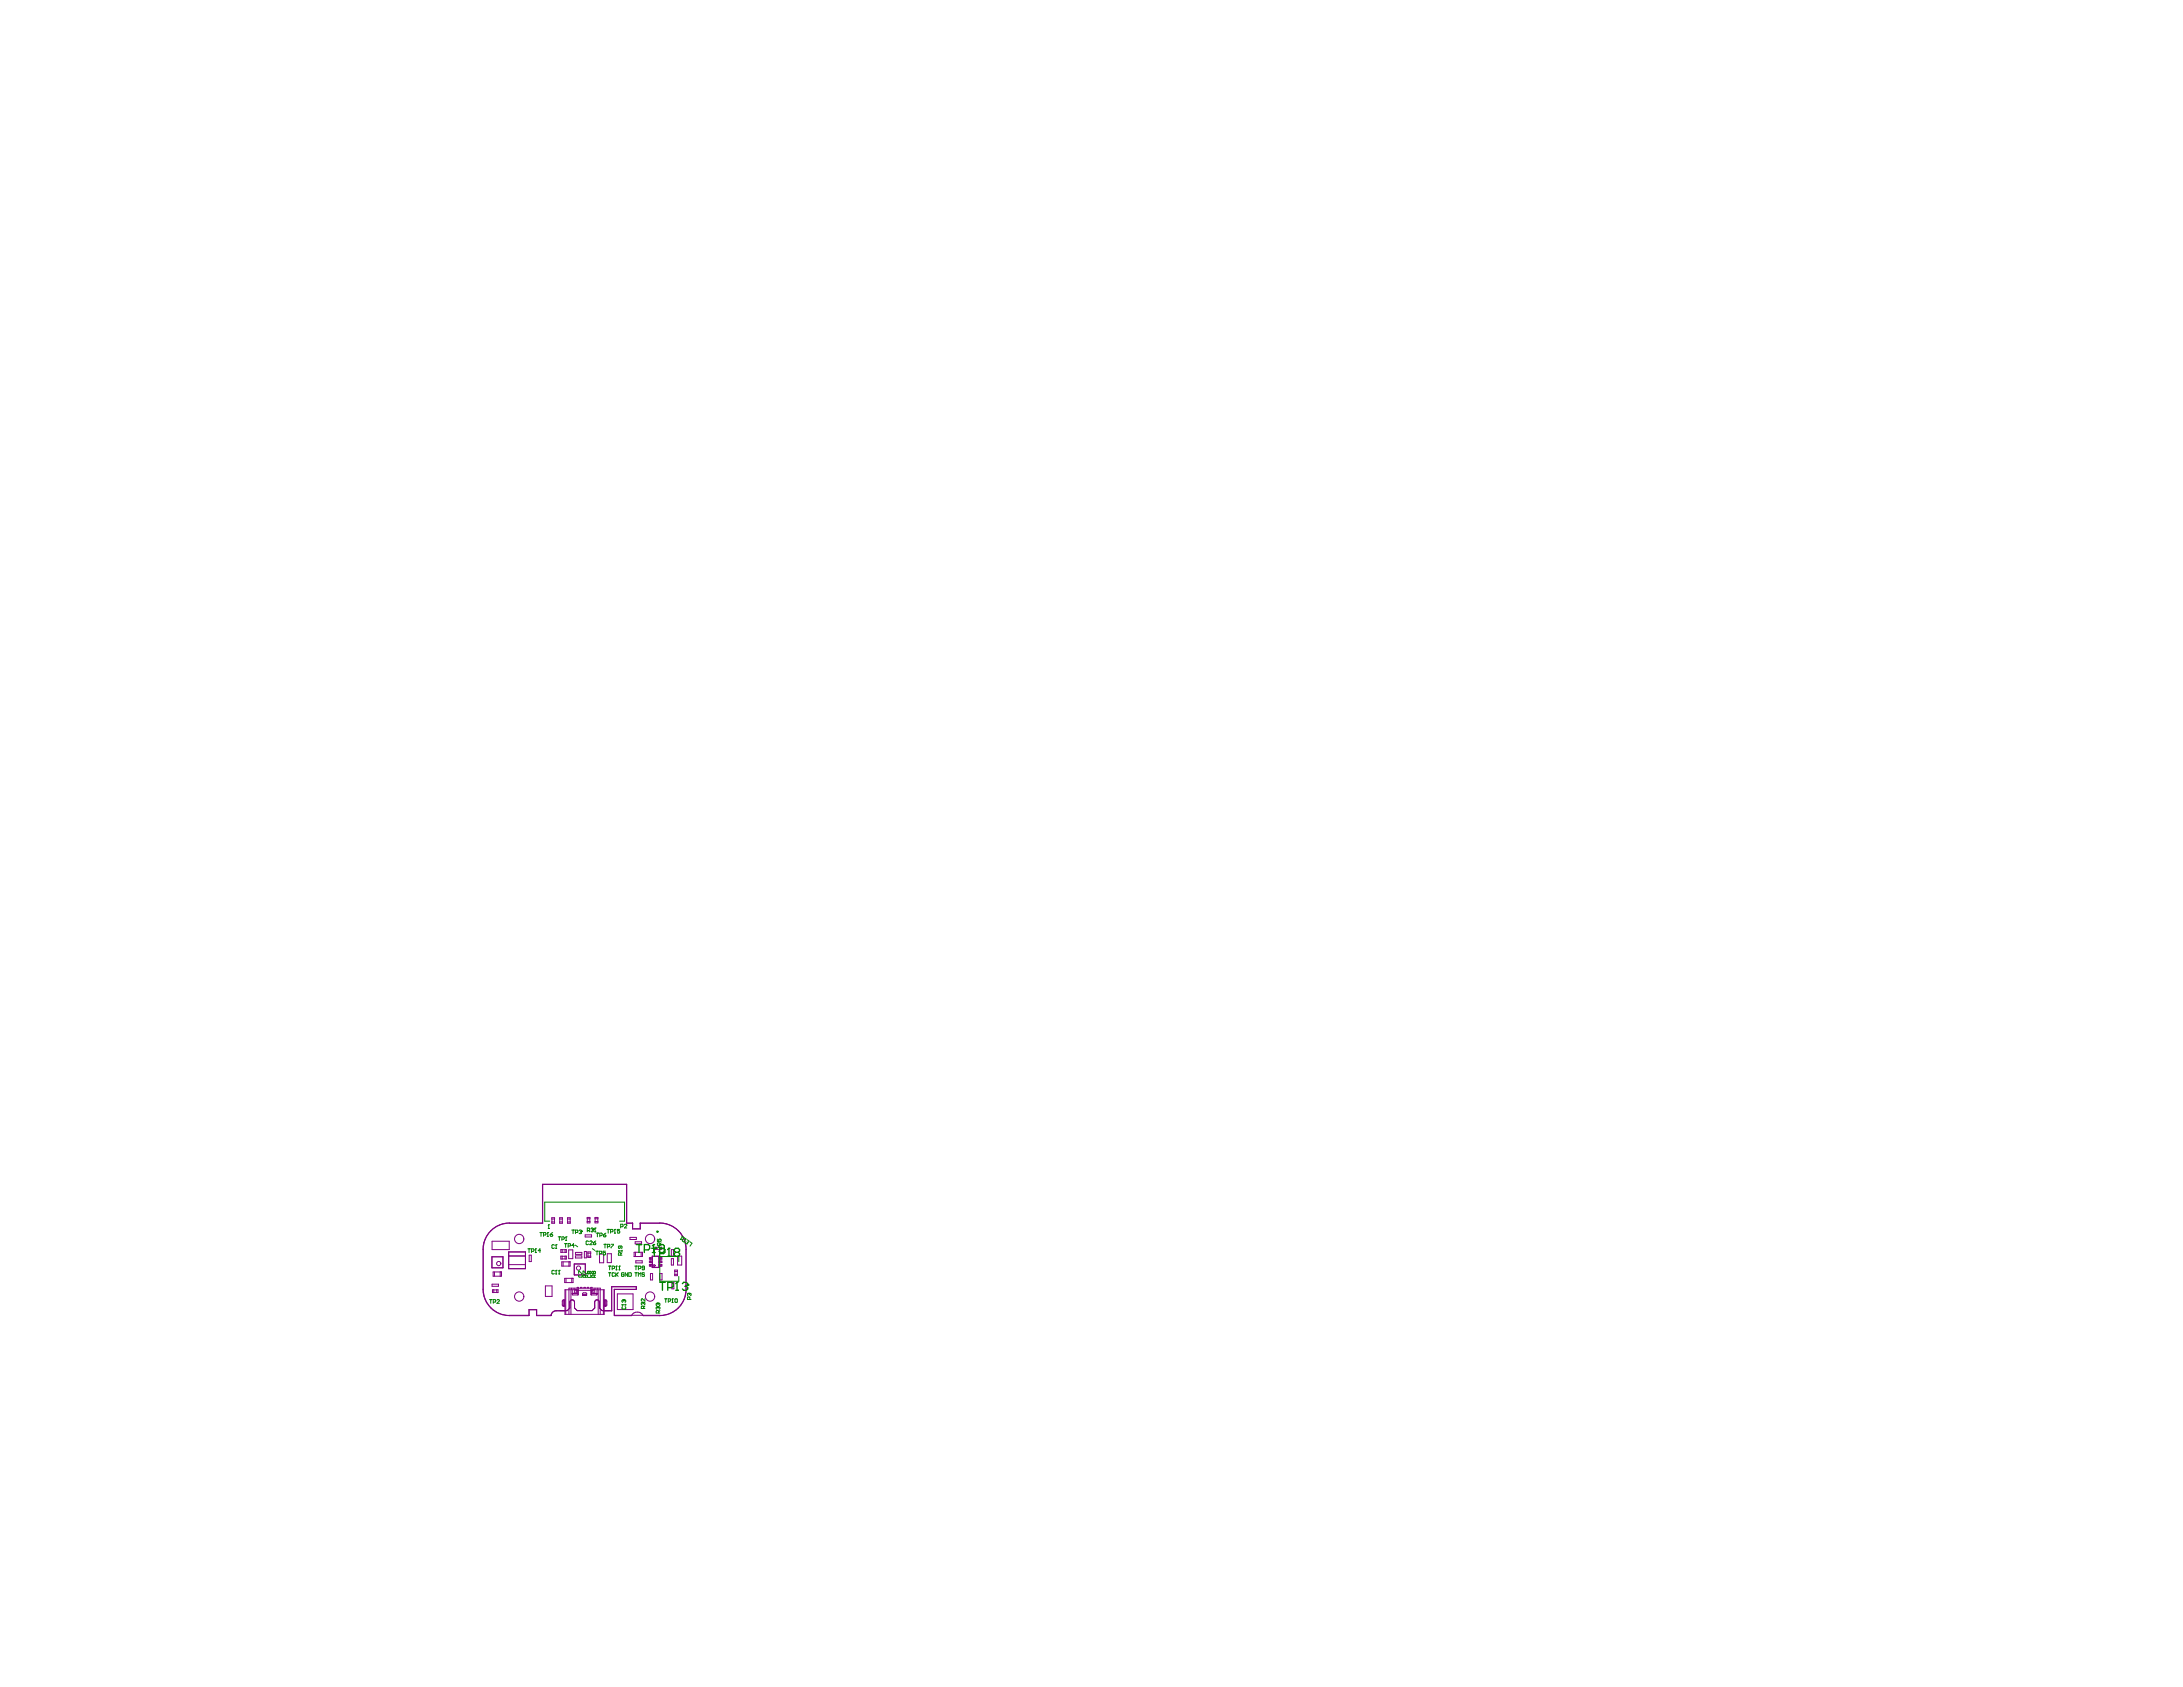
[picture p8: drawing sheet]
<svg xmlns="http://www.w3.org/2000/svg" width="279mm" height="216mm" viewBox="0 0 279 216" stroke-linecap="round" stroke-linejoin="round" font-family="sans-serif">
<g fill="none" stroke="#800080" stroke-width=".13">
<path d="M63 158.9h2.2v1h-2.2zM65.2 156.5a3.4 3.4 0 0 0-3.4 3.4v5.1a3.4 3.4 0 0 0 3.4 3.4h2.5v-.8h1v.8h1.8l.2-.4 .3-.2h1.3M65.2 156.6h4.3v-5h10.7v5h.8v.7h1v-.7h2.4M70.6 156v.4M71 156h-.4v-.2h.4v.8h-.4v-.2h.4M71.6 156h.4v-.2h-.4v.8h.4v-.2h-.4M71.9 159.9h.4M72 156v.4M72.6 155.8h.4v.8h-.4zM72.6 156.4h.4M72.6 156h.4M72.8 160h.5v1.1h-.5z"/>
<path d="M74.9 158h.8v.3h-.8zM75.1 156h.4v-.2h-.4v.7h.4v-.2h-.4M75.5 156v.3M76.2 155.8h.3v.2h-.3zM76.2 156.3h.3v.2h-.3zM76.2 156v.3M76.5 156v.3M80.6 158.4h.8v.2h-.8zM81.3 158.9h.8v.3h-.8zM83.9 159.6h.8v.3h-.8zM84.4 156.5a3.4 3.4 0 0 1 3.4 3.4M85.9 159.9h.3v.8h-.3z"/>
<path d="M63 160.8h1.4v1.5h-1.4zM63 164.3h.8v.3h-.8zM63.1 162.8h1.1v.5h-1.1zM63.2 165.1v.3h-.2v-.3h.7v.3h-.1v-.3M63.2 165.4h.4M63.3 162.8v.5M64 162.8v.5M65.1 160.2h2.2v2.2h-2.2zM65.1 160.7h2.2M65.1 161.8h2.2M65.1 162.4h2.2M65.1 160.2h2.2"/>
<path d="M67.7 160.6h.3v.9h-.3zM69.8 164.6h.9v1.3h-.9zM71.8 160.8h.1v.3h-.1zM71.9 161.5h1.1v.5h-1.1zM71.9 160.3v-.4h-.1v.4h.7v-.4h-.2v.4M71.9 160.8h.4M71.9 161.1h.4M72.1 161.5v.5M72.2 166.5v.6M72.3 166.5v.6M72.3 163.6h1v.5h-1zM72.3 166.4h-.3v.1v.6l.2 .1h.1"/>
<path d="M72.3 166.5h-.2v.6h.2M72.3 160.8h.2v.3h-.2zM72.4 165.1v3.1M72.4 163.6v.5M72.8 161.5v.5M72.8 168.2v-3.3h4v3.3M72.9 166.7v.7l-.3 .3h-1.4a.66 .66 0 0 0-.7 .6h-1.8v-.7h-1v.7h-2.5a3.3 3.3 0 0 1-3.3-3.3v-5.1a3.4 3.4 0 0 1 3.3-3.4h4.2l.1-4.9h10.7v4.9h.8v.8h.9v-.8h2.5a3.4 3.4 0 0 1 3.4 3.4v5.1a3.4 3.4 0 0 1-3.4 3.3h-5.8v-3.3h2.9v-.3h-3.2v3h-1.2l-.4-.3v-.7M73.1 165.1v3.1M73.1 164.9v.2M73.2 163.6v.5M73.2 166.4l-.2 .1-.1 .2M73.2 166.4l.3 .1v.2"/>
<path d="M73.2 166.4a.29 .29 0 0 1 .3 .3M73.2 166.4h-.2l-.1 .3M73.2 165.6h.1M73.3 165.5h.1M73.3 165.5v.1M73.3 165.6h.7M73.3 165.5h.4v.1M73.5 164.9v.2M73.5 161.8h1.4v1.4h-1.4zM73.5 163.2h1.4M73.5 165.1v.5M73.5 166.7v.7l.4 .3h1.9l.3-.3"/>
<path d="M73.6 165l.1 .1v.4M73.7 160.3h.8v.2h-.8zM73.7 160.7h.8v.3h-.8zM73.7 165.1h.1M73.7 165.1h.2M73.7 165.1h.3M73.9 164.9v-.1h.1v.1M73.9 165.1h.1M73.9 165.1v.5M74 165.1v.6M74 164.9l-.1 .8h-.6l-.1-.6M74 165.1h-1.7v3.1h5v-3.1h-1.7"/>
<path d="M74.3 164.9v-.1h.2v.1M74.6 165.7h.5M74.6 165.5h.5v.3h-.5zM74.7 164.9v-.1h.2v.1M74.8 160.2h.2v.8h-.2zM75.2 164.9v-.1h.1v.1M75.2 160.8h.4v.1h-.4zM75.2 160.2h.4v.2h-.4zM75.3 160.4v.4M75.6 160.4v.4M75.6 164.9v-.1h.2v.1M75.6 164.9l.1 .8h.7v-.6"/>
<path d="M75.6 165.1h.3M75.7 165.6h.6M75.7 165.6v-.5v.6M75.8 165.1h.1M75.9 165.3v.2M75.9 165.1h-1.9M76 165.1h.1M76 165l-.1 .3M76.1 165.5v.1M76.1 166.7v.7M76.1 165.1v.4M76.2 164.9v.2"/>
<path d="M76.3 165.5h.1M76.3 165.5h-.4v.1M76.3 165.5v.1M76.3 165.5l.1 .1M76.4 165.5h.1M76.4 165.6h.1M76.4 166.4h.2l.1 .3M76.4 166.4h-.1l-.2 .3M76.4 166.4h-.2l-.1 .3M76.4 166.4a.29 .29 0 0 1 .3 .3M76.5 164.9v.2M76.6 165.1v3.1"/>
<path d="M76.7 160.5h.6v1.1h-.6zM77.2 165.1v3.1M77.3 166.4l.2-.1 .2 .2-.1 .6-.3 .1M77.3 166.5h.3v.6h-.3M77.4 166.5v.6M77.5 166.5v.6M77.7 160.5h.5v1.1h-.5zM78.3 164.7h3.1v.3l-2.8 .1v3.2l2.2 .1a.85 .85 0 0 1 1.5 0 7 7 0 0 0 3.4-.3 3.4 3.4 0 0 0 2.1-3.1M78.3 167.7l-1 .1M79 165.6h2v2h-2zM81.2 160.3h1v.5h-1zM81.3 160.3v.5"/>
<path d="M81.4 161.4h.8v.2h-.8zM82.1 160.3v.5M83.2 161v.1M83.2 161.4v.2M83.2 161.8v.2M83.3 163h.2v.8h-.2zM83.3 161v.1M83.3 161.4v.2M83.3 161.8v.2M83.5 160.8h.9M83.5 161h-.4v.1h.4M83.5 161.8h-.4v.2h.4"/>
<path d="M83.5 161.4h-.4v.2h.4M83.5 162.2h.9M83.5 160.8v1.4M83.5 160.8h.1M83.5 162.2h.8M83.5 162.2h.1M83.5 160.8h.8M84.3 162.2h.1M84.3 160.8v1.4M84.4 161h.3v.1h-.3zM84.4 161.8h.3v.2h-.3zM84.4 161.4h.3v.2h-.3z"/>
<path d="M84.4 160.8h-.1M84.4 160.8v1.4M84.5 163h.2v.8h-.2zM84.5 161v.1M84.5 161.4v.2M84.5 161.8v.2M84.6 161v.1M84.6 161.4v.2M84.6 161.8v.2M85.9 161.1h.3v.8h-.3zM86 164.1h.2v.8h-.2zM86.4 162.7h.3v-.2h-.3v.8h.3v-.2h-.3"/>
<path d="M86.7 162.7v.4M86.7 160.8h.6v1.1h-.6z"/>
<circle cx="66.5" cy="158.6" r=".6"/>
<circle cx="83.2" cy="158.6" r=".6"/>
<circle cx="63.8" cy="161.7" r=".27"/>
<circle cx="66.5" cy="165.9" r=".6"/>
<circle cx="74" cy="162.3" r=".27"/>
<circle cx="83.2" cy="165.9" r=".6"/>
<circle cx="83.7" cy="162" r=".12"/>
</g>
<g fill="none" stroke="#008000" stroke-width=".13">
<path d="M67.6 159.8h.3M67.7 159.8v.5M68.6 159.8h.1M68.6 159.8v.5M68.6 159.8l-.1 .1M69.1 157.7h.3M69.2 157.7v.5M69.6 158.1l.3-.1-.1-.3h-.2v.5M70 158.2h.2M70.1 157.7h.1M70.1 157.7l-.1 .1M70.1 157.7v.5"/>
<path d="M70.2 157.2h.1M70.2 156.7h.1M70.2 156.7v.5M70.2 156.7v.1M70.4 156.3h-.7v-2.5h10.2v2.5h-.6M70.4 158h.3v.1l-.2 .1zM70.7 157.7l-.3 .3M70.9 159.4v-.1l-.3 .1 .1 .4 .2-.1M71.1 159.8h.2M71.2 159.3h.1M71.2 159.3v.5M71.2 159.3l-.1 .1"/>
<path d="M71.4 158.3h.3M71.6 158.3v.4M71.9 158.6h.2l.1-.2-.3-.1v.4M72.2 159.2h.4M72.4 158.7h.1M72.4 159.2v.4M72.5 158.3h.1M72.5 158.3v.4M72.5 158.3l-.1 .1M72.7 159.5l.3-.1v-.2h-.3v.4M73.2 157.4h.3M73.3 157.4v.5"/>
<path d="M73.5 159.4h-.3l.2-.2v.4M73.6 159.3l.3 .3M73.7 157.7h.2l.1-.2-.3-.1v.5M74.1 157.5l.2-.1 .1 .2M74.3 157.7h.1M74.3 157.7h.1l-.1 .2-.2-.1M74.4 157.6h.1M74.4 157.6l-.1 .1M75.2 157.5h.2l.1-.2-.3-.1v.4M75.3 158.9l-.1-.1-.2 .1 .1 .4 .2-.1M75.3 157.5l.2 .1M75.5 158.9l.1-.1 .2 .1-.3 .4h.3"/>
<path d="M75.6 157.3l.3-.1v.1M75.8 157.4h.1M75.8 159.8l.3 .2M75.9 157.4v.1v.1h-.3M75.9 157.3h.1M75.9 157.3v.1M75.9 159.1h.3l.1 .1-.3 .1zM76.1 157.6h.2M76.2 157.2h.1M76.2 157.2v.4M76.2 157.2l-.1 .1M76.3 158.8l-.4 .3"/>
<path d="M76.3 157.8h.3M76.5 157.8v.5M76.8 158.1h.3l-.1-.3h-.2v.5M77.2 158.1h.3v.1l-.2 .1zM77.3 159.2h.3M77.4 159.2v.5M77.5 157.8l-.3 .3M77.7 157.3h.3M77.7 159.5h.3v-.3h-.3v.5M77.8 157.3v.5M78.1 157.6h.4l-.1-.3h-.3v.5M78.2 159.2h.3l-.3 .5"/>
<path d="M78.6 157.8h.2M78.7 157.3h.1M78.7 157.3v.5M78.7 157.3l-.1 .1M79.3 157.3h-.3v.3l.2-.1 .1 .1-.1 .2-.2-.1M79.4 159.5v.2l-.1 .1-.2-.1 .1-.2h.3h.1l-.1 .3M79.4 157l.3-.1v-.2h-.3v.5M79.9 156.8l.1-.1 .2 .1-.3 .4h.3M84.1 158.6v.3h.3l-.1-.2 .1-.1 .2 .1-.1 .2M84.5 159.4l-.1-.3h-.3v.3h.5M84.6 159.1l-.1 .1M87.1 158.6h.1"/>
<path d="M87.2 158.6h-.1M87.4 158.3l-.1-.1 .1 .1-.3 .3M87.5 158.4l.3 .2-.3 .4-.2-.2v-.1zM87.9 158.9l.2 .1M87.9 158.6l.3 .2-.3 .4-.2-.2M88.3 158.9l.3 .2-.3 .4M62.7 166.3h.3M62.8 166.3v.5M63.1 166.6h.3v-.3h-.3v.5M63.6 166.4l.1-.1 .2 .1-.3 .4h.3M68 160.1h.3v-.2l-.3-.1v.5M68.5 160.3h.1"/>
<path d="M69.2 160.1h-.3l.2-.3v.5M70.9 162.7v-.1l-.3 .1v.3h.1h.2M71.1 163h.2M71.2 162.6h.1M71.2 162.6v.4M71.2 162.6l-.1 .1M71.5 163h.1M71.6 162.6h.1M71.6 162.6v.4M71.6 162.6l-.1 .1M74.1 163v-.3l.4 .3M74.1 163.1v.1v.2h.4v-.3"/>
<path d="M74.6 163v-.3l.5 .3M74.9 163.5v-.3h-.3v.3h.5M75.1 163.2l-.2 .1M75.3 163.2h-.1l.1 .3h.3v-.1v-.2M75.4 162.8l-.1-.1-.1 .1 .1 .2 .1-.1M75.4 162.8l.1-.1 .1 .1v.2l-.2-.1M75.4 162.8v.1M76 162.8l-.1-.1-.2 .1 .1 .2 .2-.1M76 162.8l.1-.1 .1 .1-.1 .2-.1-.1M76 162.8v.1M76.1 163.5l-.1-.3h-.3v.3h.5M76.2 163.2l-.1 .1"/>
<path d="M76.2 160.1h.4M76.4 160.1v.5M76.7 160.5l.3-.1v-.3h-.3v.5M77.5 160.1h-.3v.3l.1-.1 .2 .1-.1 .2-.2-.1M77.9 162.9h.3M77.9 162h.3M78 162v.5M78 162.9v.4M78.3 162.4l.4-.1-.1-.3h-.3v.5M78.7 163l-.1-.1-.3 .1v.3h.1h.3M78.8 162.9v.4M78.8 162.5h.2"/>
<path d="M78.9 162h.1M78.9 163.1l.2 .2M78.9 162l-.1 .1M78.9 162v.5M79.1 162.9l-.3 .3M79.1 160.1h.1M79.1 160.1h.5M79.1 160.1l.1 .1M79.2 162.5h.2M79.3 162h.1M79.3 162v.5M79.3 162l-.1 .1"/>
<path d="M79.5 160.6v-.2l-.3-.1-.1 .3h.5M79.6 167h.1M79.6 160v.2M79.6 167h.5M79.6 167l.1 .1M79.6 160.3l-.1 .2M79.7 167.2l-.1 .1 .1 .2h.4l-.1-.3M79.8 166.4h.1M79.8 166.4h-.2l.1 .3M79.8 166.4h.1h.2l-.1 .3M79.8 166.4v.1M79.9 163l-.1-.1-.3 .1v.3h.3l.1-.2h-.2"/>
<path d="M80.1 166.9v.2M80.3 162.9v.4l-.3-.4v.4M80.5 162.9l.3 .1v.3h-.1h-.2zM81.2 162.9h.3M81.2 162h.3M81.4 162v.5M81.4 162.9v.4M81.7 162.4h.2l.1-.3-.3-.1v.5M81.7 163.3v-.4l.2 .1 .1-.1v.4M82.2 166.7h.1M82.2 166.7l-.1 .1 .1 .2M82.2 166.7l.1 .1"/>
<path d="M82.3 166.8l.1-.1 .1 .1v.2M82.3 166.8h.1M82.4 167.5l-.1-.3h-.2v.3h.4M82.5 163l-.1-.1-.2 .1v.1l.3 .1-.1 .1h-.2M82.5 162.3h-.3v-.1v-.2l.3 .1v.3l-.1 .1-.2-.1M82.5 166.2v.3l-.3-.3-.1 .1 .1 .2M82.5 167.2l-.1 .1M84.1 167.3h.1M84.1 166.8h.1M84.1 166.8l-.1 .1 .1 .2M84.1 167.3h-.1l.1 .3M84.1 166.8l.1 .1"/>
<path d="M84.2 167.3h.1h.2l-.1 .3M84.2 166.9h.1M84.2 167.3v.1M84.2 166.9l.1-.1 .2 .1-.1 .2M84.3 168l-.1-.3-.2 .1v.2h.5M84.5 167.7l-.2 .2M85.1 166.2h.3M85.2 166.2v.5M85.5 166.5h.3v-.2l-.3-.1v.5M86 166.7h.1M86.1 166.2h.1M86.1 166.2l-.1 .1"/>
<path d="M86.1 166.2v.5M86.4 166.3l.1-.1 .2 .1-.1 .4-.2-.1zM86.9 161.5v-.7h-2.5v3.2h2.5v-.6M88.1 165.5h.1M88.1 165.5l-.1 .1 .1 .2M88.1 165.5l.1 .1M88.2 165.6l.1-.1 .1 .1v.2M88.2 165.6v.1M88.3 166.3v-.2l-.2-.1-.1 .3h.4"/>
</g>
<g fill="none" stroke="#008000" stroke-width=".17">
<path d="M81.4 159.3h.7M81.8 159.3v1M82.5 160h.5l.1-.2v-.4l-.1-.1h-.5v1M83.4 159.8h.7M83.7 159.3h.1M83.7 159.3l-.2 .1M83.7 159.3v1M83.7 159.8v1M85 159.8h-.5l-.2-.2v-.2l.2-.1h.4l.1 .1v.7l-.1 .2h-.4l-.2-.2M85.6 159.8h.1M85.6 159.8l-.2 .1M85.6 159.8v1"/>
<path d="M83.5 160.3h.3M84.4 160.4h.5l.2-.1v-.4l-.2-.1h-.5v1M84.4 164.1h.7M84.8 164.1v1M85.4 160.8h.4M85.5 164.8h.5l.1-.2v-.3l-.1-.2h-.5v1M86.5 160.3l-.2-.2v-.2l.2-.1h.3l.2 .1v.2l-.2 .2M86.5 160.3l-.2 .1v.2l.2 .2h.3l.2-.2v-.2l-.2-.1M86.5 160.3h.3M86.5 165.1h.3M86.7 164.1h.1M86.7 164.1l-.2 .2"/>
<path d="M86.7 164.1v1M87.3 164.3l.2-.2h.3l.2 .2v.1M87.7 164.6h.1M87.8 164.6l.2 .2v.2l-.2 .1h-.3l-.2-.1M88 164.4h.1M88 164.4l-.2 .2"/>
<circle cx="84.1" cy="157.6" r=".07"/>
</g>
</svg>
